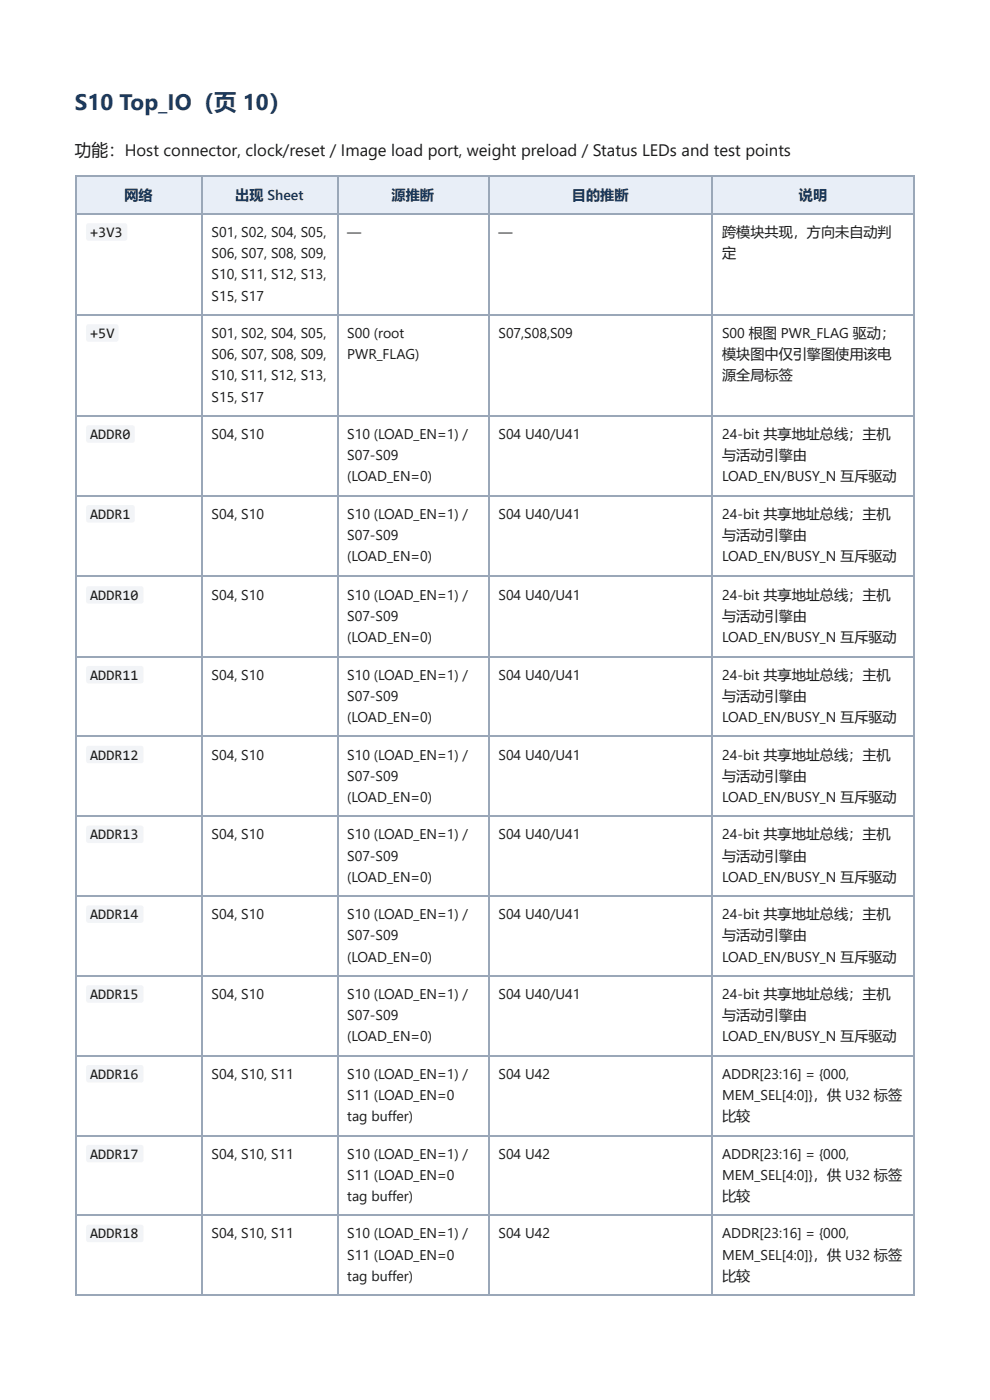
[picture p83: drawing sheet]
<svg xmlns="http://www.w3.org/2000/svg" width="210mm" height="297mm" viewBox="0 0 210 297" stroke-linecap="round" stroke-linejoin="round" font-family="sans-serif">
<defs><g id="words">
<text font-size="4.8" fill="#123f73" x="15.9" y="23.3">S10 Top_IO（页 10）</text>
<text font-size="3.5" fill="#1a1a1a" x="15.9" y="33.1">功能：Host connector, clock/reset / Image load port, weight preload / Status LEDs and test points</text>
<g font-size="3.1" fill="#1a1a1a">
<text x="19.1" y="50.3">+3V3</text>
<text x="19.1" y="71.7">+5V</text>
<text x="19.1" y="93.1">ADDR0</text>
<text x="19.1" y="110.1">ADDR1</text>
<text x="19.1" y="127.3">ADDR10</text>
<text x="19.1" y="144.2">ADDR11</text>
<text x="19.1" y="161.1">ADDR12</text>
<text x="19.1" y="178.1">ADDR13</text>
<text x="19.1" y="195">ADDR14</text>
<text x="19.1" y="211.9">ADDR15</text>
<text x="19.1" y="228.9">ADDR16</text>
<text x="19.1" y="245.8">ADDR17</text>
<text x="19.1" y="262.7">ADDR18</text>
</g>
<g font-size="3" fill="#0b2e59">
<text x="26.4" y="42.3">网络</text>
<text x="49.9" y="42.3">出现 Sheet</text>
<text x="83" y="42.3">源推断</text>
<text x="121.3" y="42.3">目的推断</text>
<text x="169.4" y="42.3">说明</text>
</g>
<g font-size="3" fill="#1a1a1a">
<text x="44.9" y="50.3">S01, S02, S04, S05,</text>
<text x="73.6" y="50.3">—</text>
<text x="105.7" y="50.3">—</text>
<text x="153.1" y="50.3">跨模块共现，方向未自动判</text>
<text x="44.9" y="54.8">S06, S07, S08, S09,</text>
<text x="44.9" y="59.3">S10, S11, S12, S13,</text>
<text x="153.1" y="54.8">定</text>
<text x="44.9" y="63.8">S15, S17</text>
<text x="44.9" y="71.7">S01, S02, S04, S05,</text>
<text x="73.6" y="71.7">S00 (root</text>
<text x="105.7" y="71.7">S07,S08,S09</text>
<text x="153.1" y="71.7">S00 根图 PWR_FLAG 驱动；</text>
<text x="44.9" y="76.2">S06, S07, S08, S09,</text>
<text x="73.6" y="76.2">PWR_FLAG)</text>
<text x="153.1" y="76.2">模块图中仅引擎图使用该电</text>
<text x="44.9" y="80.7">S10, S11, S12, S13,</text>
<text x="153.1" y="80.7">源全局标签</text>
<text x="44.9" y="85.2">S15, S17</text>
<text x="44.9" y="93.1">S04, S10</text>
<text x="73.6" y="93.1">S10 (LOAD_EN=1) /</text>
<text x="105.7" y="93.1">S04 U40/U41</text>
<text x="153.1" y="93.1">24-bit 共享地址总线；主机</text>
<text x="73.6" y="97.6">S07-S09</text>
<text x="153.1" y="97.6">与活动引擎由</text>
<text x="73.6" y="102.1">(LOAD_EN=0)</text>
<text x="153.1" y="102.1">LOAD_EN/BUSY_N 互斥驱动</text>
<text x="44.9" y="110.1">S04, S10</text>
<text x="73.6" y="110.1">S10 (LOAD_EN=1) /</text>
<text x="105.7" y="110.1">S04 U40/U41</text>
<text x="153.1" y="110.1">24-bit 共享地址总线；主机</text>
<text x="73.6" y="114.6">S07-S09</text>
<text x="73.6" y="119.1">(LOAD_EN=0)</text>
<text x="153.1" y="114.6">与活动引擎由</text>
<text x="153.1" y="119.1">LOAD_EN/BUSY_N 互斥驱动</text>
<text x="44.9" y="127.3">S04, S10</text>
<text x="73.6" y="127.3">S10 (LOAD_EN=1) /</text>
<text x="73.6" y="131.8">S07-S09</text>
<text x="105.7" y="127.3">S04 U40/U41</text>
<text x="153.1" y="127.3">24-bit 共享地址总线；主机</text>
<text x="153.1" y="131.8">与活动引擎由</text>
<text x="73.6" y="136.3">(LOAD_EN=0)</text>
<text x="153.1" y="136.3">LOAD_EN/BUSY_N 互斥驱动</text>
<text x="44.9" y="144.2">S04, S10</text>
<text x="73.6" y="144.2">S10 (LOAD_EN=1) /</text>
<text x="73.6" y="148.7">S07-S09</text>
<text x="105.7" y="144.2">S04 U40/U41</text>
<text x="153.1" y="144.2">24-bit 共享地址总线；主机</text>
<text x="153.1" y="148.7">与活动引擎由</text>
<text x="73.6" y="153.2">(LOAD_EN=0)</text>
<text x="153.1" y="153.2">LOAD_EN/BUSY_N 互斥驱动</text>
<text x="44.9" y="161.1">S04, S10</text>
<text x="73.6" y="161.1">S10 (LOAD_EN=1) /</text>
<text x="105.7" y="161.1">S04 U40/U41</text>
<text x="153.1" y="161.1">24-bit 共享地址总线；主机</text>
<text x="73.6" y="165.6">S07-S09</text>
<text x="153.1" y="165.6">与活动引擎由</text>
<text x="73.6" y="170.1">(LOAD_EN=0)</text>
<text x="153.1" y="170.1">LOAD_EN/BUSY_N 互斥驱动</text>
<text x="44.9" y="178.1">S04, S10</text>
<text x="73.6" y="178.1">S10 (LOAD_EN=1) /</text>
<text x="105.7" y="178.1">S04 U40/U41</text>
<text x="153.1" y="178.1">24-bit 共享地址总线；主机</text>
<text x="73.6" y="182.6">S07-S09</text>
<text x="153.1" y="182.6">与活动引擎由</text>
<text x="73.6" y="187.1">(LOAD_EN=0)</text>
<text x="153.1" y="187.1">LOAD_EN/BUSY_N 互斥驱动</text>
<text x="44.9" y="195">S04, S10</text>
<text x="73.6" y="195">S10 (LOAD_EN=1) /</text>
<text x="105.7" y="195">S04 U40/U41</text>
<text x="153.1" y="195">24-bit 共享地址总线；主机</text>
<text x="73.6" y="199.5">S07-S09</text>
<text x="73.6" y="204">(LOAD_EN=0)</text>
<text x="153.1" y="199.5">与活动引擎由</text>
<text x="153.1" y="204">LOAD_EN/BUSY_N 互斥驱动</text>
<text x="44.9" y="211.9">S04, S10</text>
<text x="73.6" y="211.9">S10 (LOAD_EN=1) /</text>
<text x="105.7" y="211.9">S04 U40/U41</text>
<text x="153.1" y="211.9">24-bit 共享地址总线；主机</text>
<text x="73.6" y="216.4">S07-S09</text>
<text x="73.6" y="220.9">(LOAD_EN=0)</text>
<text x="153.1" y="216.4">与活动引擎由</text>
<text x="153.1" y="220.9">LOAD_EN/BUSY_N 互斥驱动</text>
<text x="44.9" y="228.9">S04, S10, S11</text>
<text x="73.6" y="228.9">S10 (LOAD_EN=1) /</text>
<text x="73.6" y="233.4">S11 (LOAD_EN=0</text>
<text x="105.7" y="228.9">S04 U42</text>
<text x="153.1" y="228.9">ADDR[23:16] = {000,</text>
<text x="153.1" y="233.4">MEM_SEL[4:0]}，供 U32 标签</text>
<text x="73.6" y="237.9">tag buffer)</text>
<text x="153.1" y="237.9">比较</text>
<text x="44.9" y="245.8">S04, S10, S11</text>
<text x="73.6" y="245.8">S10 (LOAD_EN=1) /</text>
<text x="105.7" y="245.8">S04 U42</text>
<text x="153.1" y="245.8">ADDR[23:16] = {000,</text>
<text x="73.6" y="250.3">S11 (LOAD_EN=0</text>
<text x="153.1" y="250.3">MEM_SEL[4:0]}，供 U32 标签</text>
<text x="73.6" y="254.8">tag buffer)</text>
<text x="153.1" y="254.8">比较</text>
<text x="44.9" y="262.7">S04, S10, S11</text>
<text x="73.6" y="262.7">S10 (LOAD_EN=1) /</text>
<text x="105.7" y="262.7">S04 U42</text>
<text x="153.1" y="262.7">ADDR[23:16] = {000,</text>
<text x="73.6" y="267.2">S11 (LOAD_EN=0</text>
<text x="153.1" y="267.2">MEM_SEL[4:0]}，供 U32 标签</text>
<text x="73.6" y="271.7">tag buffer)</text>
<text x="153.1" y="271.7">比较</text>
</g>
</g></defs>
<g fill="#e8eef7">
<path d="M16.1 37.6h26.8v7.9h-26.8z"/>
<path d="M42.9 37.6h28.5v7.9h-28.5z"/>
<path d="M71.4 37.6h32.1v7.9h-32.1z"/>
<path d="M103.5 37.6h47.6v7.9h-47.6z"/>
<path d="M151.1 37.6h42.8v7.9h-42.8z"/>
</g>
<g fill="none" stroke="#9aa7b8" stroke-width=".26">
<path d="M15.9 37.4h178M16 37.3v237.3M42.7 37.3v237.3M71.6 37.3v237.3M103.6 37.3v237.3M150.9 37.3v237.3M15.9 45.4h178M15.9 66.8h178M15.9 88.2h178M15.9 105.2h178M15.9 122.1h178M15.9 139.3h178"/>
<path d="M15.9 156.2h178M15.9 173.2h178M15.9 190.1h178M15.9 207h178M15.9 224h178M15.9 240.9h178M15.9 257.8h178M15.9 274.8h178"/>
</g>
<path d="M193.8 37.3v237.3" fill="none" stroke="#9aa7b8" stroke-width=".25"/>
<g fill="#f2f4f7">
<path d="M18.4 47.5l.4-.1h7.9l.3 .5-.1 2.8-.4 .4-7.9-.1-.3-.5v-2.6z"/>
<path d="M18.4 68.9l.4-.1h6l.3 .5v2.9l-.5 .3h-6l-.3-.5v-2.7z"/>
<path d="M18.4 90.4l.4-.2 9.4 .1 .4 .5-.1 2.8-.5 .3h-9.4l-.3-.5v-2.6z"/>
<path d="M18.4 107.3l.4-.1h9.4l.4 .5-.1 2.8-.5 .4-9.4-.1-.3-.5v-2.6z"/>
<path d="M18.4 124.5l.4-.1h11.2l.4 .4v2.8l-.1 .3-.4 .2-11.2-.1-.3-.1-.1-.4v-2.6z"/>
<path d="M18.4 141.4l.4-.1h11.2l.4 .4v2.9l-.1 .2-.4 .2h-11.2l-.3-.2-.1-.3v-2.7z"/>
<path d="M18.4 158.4l.4-.2h11.2l.4 .4v2.9l-.1 .3-.4 .1h-11.2l-.3-.1-.1-.4v-2.6z"/>
<path d="M18.4 175.3l.4-.1h11.2l.4 .4v2.8l-.1 .3-.4 .2-11.2-.1-.3-.1-.1-.4v-2.6z"/>
<path d="M18.4 192.2l.4-.1h11.2l.4 .4v2.9l-.1 .2-.4 .2h-11.2l-.3-.2-.1-.3v-2.7z"/>
<path d="M18.4 209.2l.4-.2h11.2l.4 .4v2.9l-.1 .3-.4 .1h-11.2l-.3-.1-.1-.4v-2.6z"/>
<path d="M18.4 226.1l.4-.1h11.2l.4 .4v2.8l-.1 .3-.4 .2-11.2-.1-.3-.1-.1-.4v-2.6z"/>
<path d="M18.4 243l.4-.1h11.2l.4 .4v2.9l-.1 .2-.4 .2h-11.2l-.3-.2-.1-.3v-2.7z"/>
<path d="M18.4 260l.4-.2h11.2l.4 .4v2.9l-.1 .3-.4 .1h-11.2l-.4-.2v-.3v-2.6z"/>
</g>
<use href="#words"/>
</svg>
